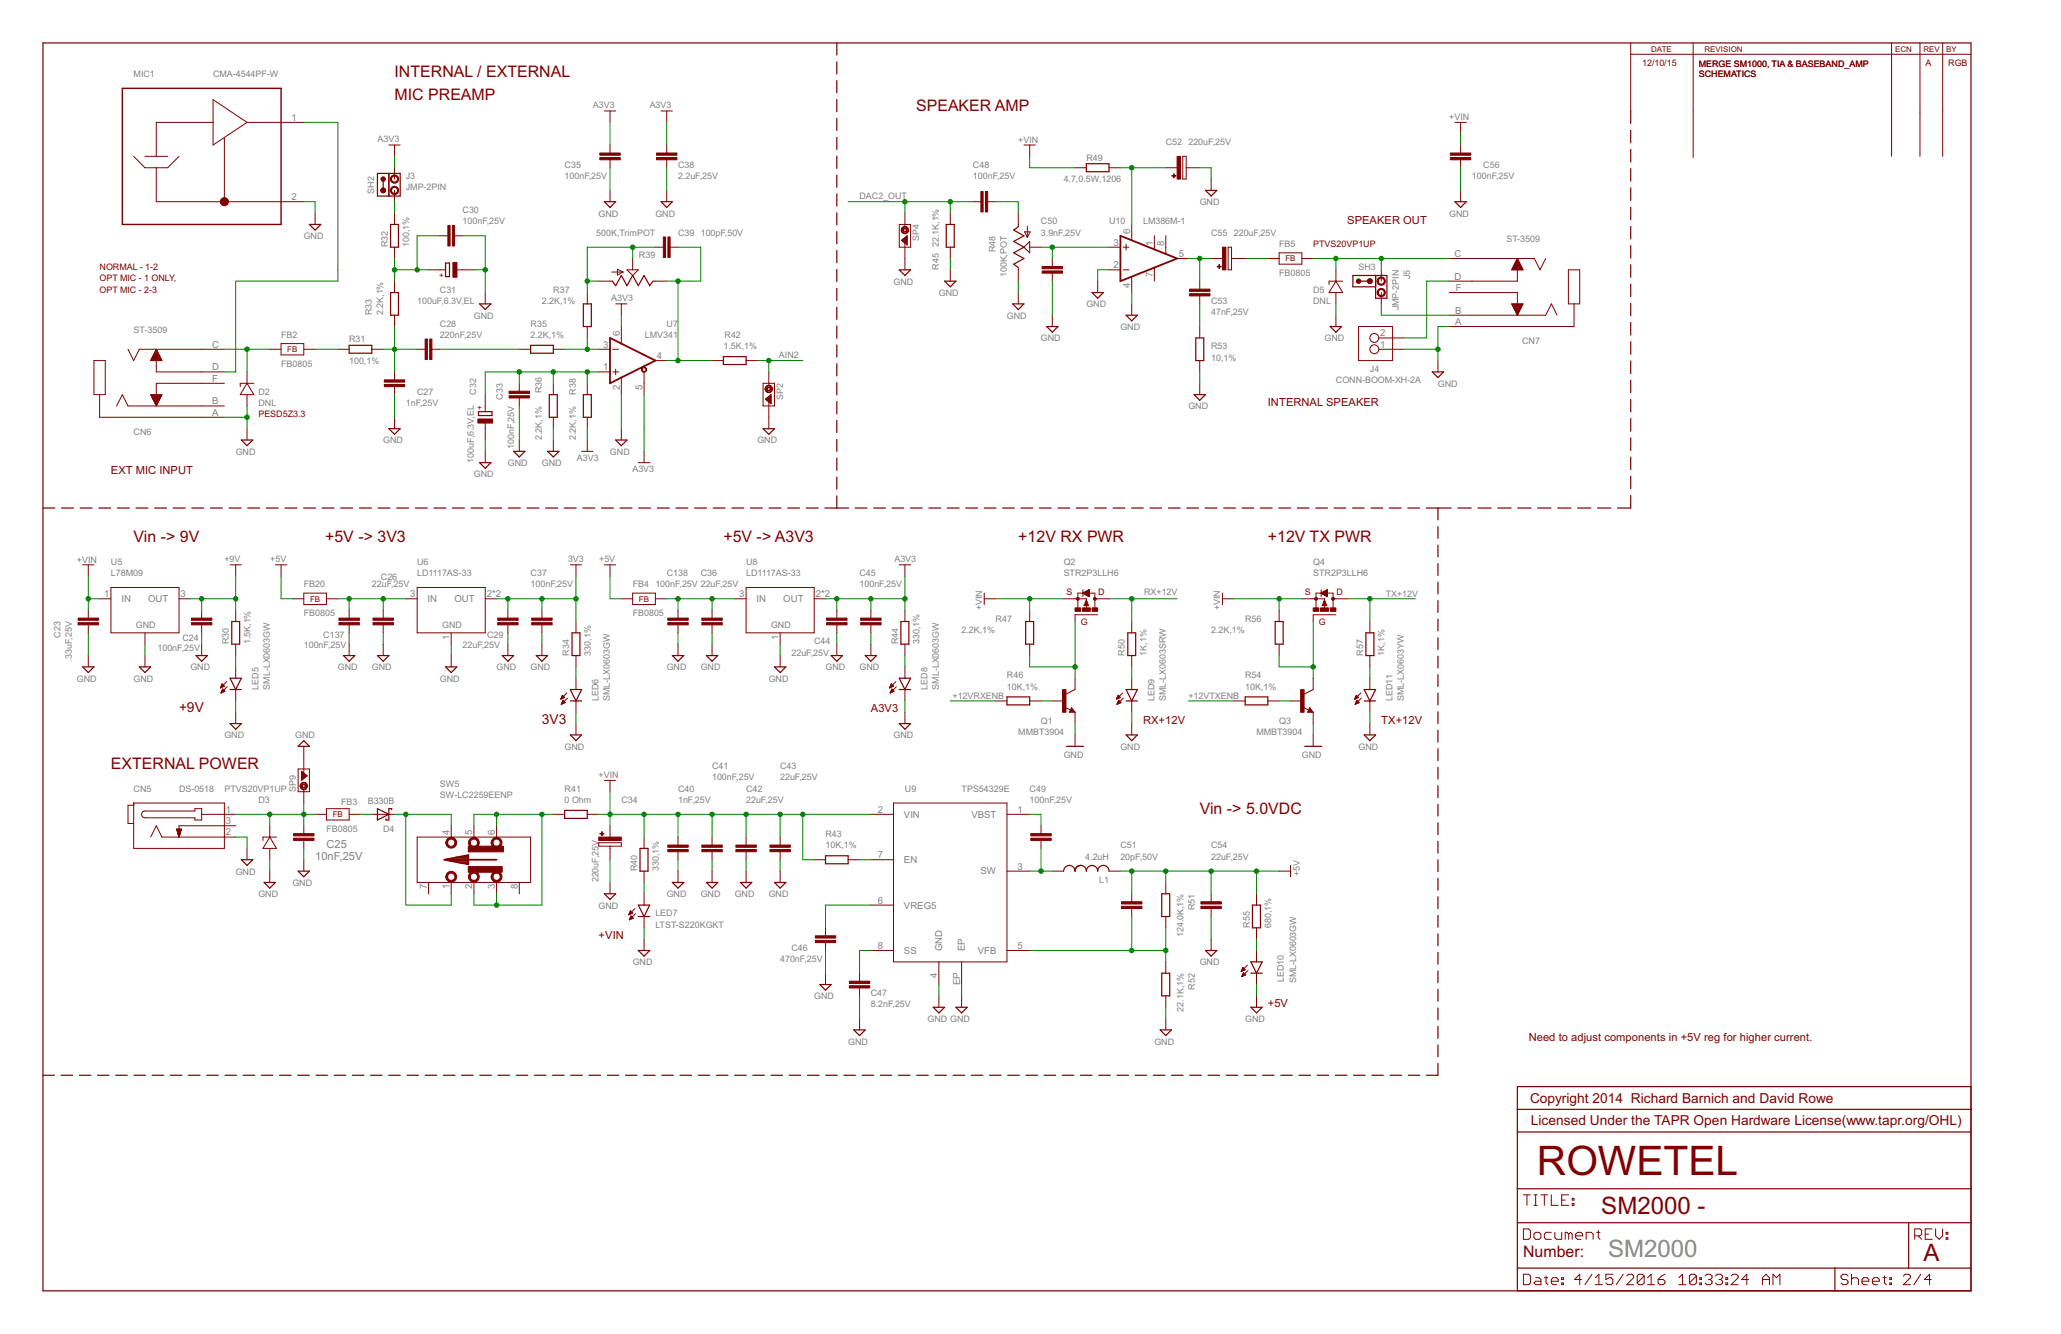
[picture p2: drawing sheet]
<svg xmlns="http://www.w3.org/2000/svg" width="432mm" height="279mm" viewBox="0 0 432 279" stroke-linecap="round" stroke-linejoin="round" font-family="sans-serif">
<defs><g id="words">
<text font-size="9.5" fill="#800000" x="322" y="246.1">ROWETEL</text>
<g font-size="5.6" fill="#800000">
<text x="335.5" y="254.2">SM2000 -</text>
<text x="403" y="264.2">A</text>
</g>
<text font-size="5.6" fill="#808080" x="336.9" y="263.2">SM2000</text>
<g font-size="3.7" fill="#800000">
<text x="82.7" y="16.1">INTERNAL / EXTERNAL</text>
<text x="82.7" y="20.9">MIC PREAMP</text>
<text x="192" y="23.3">SPEAKER AMP</text>
<text x="28" y="113.5">Vin -&gt; 9V</text>
<text x="68.1" y="113.5">+5V -&gt; 3V3</text>
<text x="151.6" y="113.5">+5V -&gt; A3V3</text>
<text x="213.3" y="113.5">+12V RX PWR</text>
<text x="265.6" y="113.5">+12V TX PWR</text>
<text x="23.2" y="161.1">EXTERNAL POWER</text>
<text x="251.4" y="170.6">Vin -&gt; 5.0VDC</text>
<text x="319.1" y="263.2">Number:</text>
</g>
<g font-size="3.2" fill="#800000">
<text x="37.5" y="149.2">+9V</text>
<text x="113.5" y="151.6">3V3</text>
<text x="320.6" y="231.1">Copyright 2014 Richard Barnich and David Rowe</text>
<text x="320.7" y="235.7">Licensed Under the TAPR Open Hardware License(www.tapr.org/OHL)</text>
</g>
<g font-size="2.6" fill="#800000">
<text x="282.3" y="47">SPEAKER OUT</text>
<text x="265.6" y="85">INTERNAL SPEAKER</text>
<text x="23.2" y="99.3">EXT MIC INPUT</text>
<text x="182.5" y="149.2">A3V3</text>
<text x="239.5" y="151.6">RX+12V</text>
<text x="289.4" y="151.6">TX+12V</text>
<text x="125.4" y="196.7">+VIN</text>
<text x="265.6" y="211">+5V</text>
<text x="320.3" y="218.1">Need to adjust components in +5V reg for higher current.</text>
</g>
<g font-size="2.6" fill="#808080">
<text x="68.4" y="177.7">C25</text>
<text x="66" y="180.1">10nF,25V</text>
</g>
<g font-size="2.2" fill="#808080">
<text x="61.1" y="25.3">1</text>
<text x="61.1" y="41.9">2</text>
<text x="233.3" y="51.4">3</text>
<text x="236.8" y="49.1" transform="rotate(-90 236.8 49.1)">6</text>
<text x="241.5" y="51.4" transform="rotate(-90 241.5 51.4)">1</text>
<text x="243.9" y="51.4" transform="rotate(-90 243.9 51.4)">8</text>
<text x="246.9" y="53.8">5</text>
<text x="304.7" y="53.8">C</text>
<text x="233.3" y="56.2">2</text>
<text x="241.5" y="58" transform="rotate(-90 241.5 58)">7</text>
<text x="304.7" y="58.6">D</text>
<text x="236.8" y="60.3" transform="rotate(-90 236.8 60.3)">4</text>
<text x="304.9" y="65.7">B</text>
<text x="305" y="60.9">F</text>
<text x="129.8" y="70.4" transform="rotate(-90 129.8 70.4)">6</text>
<text x="289.2" y="70.4">2</text>
<text x="304.9" y="68.1">A</text>
<text x="44.4" y="72.8">C</text>
<text x="44.4" y="77.6">D</text>
<text x="126.3" y="72.8">3</text>
<text x="126.3" y="77.6">1</text>
<text x="137.6" y="75.2">4</text>
<text x="289.2" y="72.8">1</text>
<text x="44.4" y="79.9">F</text>
<text x="129.8" y="81.7" transform="rotate(-90 129.8 81.7)">2</text>
<text x="134.6" y="81.7" transform="rotate(-90 134.6 81.7)">5</text>
<text x="44.4" y="84.7">B</text>
<text x="44.4" y="87.1">A</text>
<text x="21.8" y="125.1">1</text>
<text x="37.8" y="125.1">3</text>
<text x="86" y="125.1">3</text>
<text x="102" y="125.1">2*2</text>
<text x="154.9" y="125.1">3</text>
<text x="170.9" y="125.1">2*2</text>
<text x="25.4" y="126.1">IN</text>
<text x="31" y="126.1">OUT</text>
<text x="89.6" y="126.1">IN</text>
<text x="95.2" y="126.1">OUT</text>
<text x="158.5" y="126.1">IN</text>
<text x="164.1" y="126.1">OUT</text>
<text x="94.2" y="134" transform="rotate(-90 94.2 134)">1</text>
<text x="163.1" y="134" transform="rotate(-90 163.1 134)">1</text>
<text x="47.3" y="170.2">1</text>
<text x="47.3" y="172.6">3</text>
<text x="183.9" y="170.2">2</text>
<text x="189.4" y="171.3">VIN</text>
<text x="203.5" y="171.3">VBST</text>
<text x="213.2" y="170.2">1</text>
<text x="47.3" y="175">2</text>
<text x="94.2" y="175" transform="rotate(-90 94.2 175)">4</text>
<text x="99" y="175" transform="rotate(-90 99 175)">5</text>
<text x="103.7" y="175" transform="rotate(-90 103.7 175)">6</text>
<text x="183.9" y="179.7">7</text>
<text x="189.4" y="180.8">EN</text>
<text x="205.4" y="183.2">SW</text>
<text x="213.2" y="182.1">3</text>
<text x="89.4" y="186.3" transform="rotate(-90 89.4 186.3)">7</text>
<text x="94.2" y="186.3" transform="rotate(-90 94.2 186.3)">1</text>
<text x="99" y="186.3" transform="rotate(-90 99 186.3)">2</text>
<text x="103.7" y="186.3" transform="rotate(-90 103.7 186.3)">3</text>
<text x="108.5" y="186.3" transform="rotate(-90 108.5 186.3)">8</text>
<text x="183.9" y="189.2">6</text>
<text x="189.4" y="190.3">VREG5</text>
<text x="183.9" y="198.7">8</text>
<text x="189.4" y="199.8">SS</text>
<text x="197.4" y="199.3" transform="rotate(-90 197.4 199.3)">GND</text>
<text x="202.2" y="199.3" transform="rotate(-90 202.2 199.3)">EP</text>
<text x="204.9" y="199.8">VFB</text>
<text x="213.2" y="198.7">5</text>
<text x="196.4" y="204.8" transform="rotate(-90 196.4 204.8)">4</text>
<text x="201.1" y="206.3" transform="rotate(-90 201.1 206.3)">EP</text>
</g>
<g font-size="2.1" fill="#808080">
<text x="28" y="16.1">MIC1</text>
<text x="44.6" y="16.1">CMA-4544PF-W</text>
<text x="124.2" y="22.7">A3V3</text>
<text x="136.1" y="22.7">A3V3</text>
<text x="79.1" y="29.8">A3V3</text>
<text x="213.3" y="29.9">+VIN</text>
<text x="303.6" y="25.2">+VIN</text>
<text x="118.3" y="35.1">C35</text>
<text x="142.1" y="35.1">C38</text>
<text x="203.8" y="35.1">C48</text>
<text x="227.6" y="33.7">R49</text>
<text x="244.2" y="30.4">C52</text>
<text x="249" y="30.4">220uF,25V</text>
<text x="310.8" y="35.1">C56</text>
<text x="78.4" y="40.6" transform="rotate(-90 78.4 40.6)">SH2</text>
<text x="85" y="39.9">JMP-2PIN</text>
<text x="85" y="37.5">J3</text>
<text x="118.3" y="37.5">100nF,25V</text>
<text x="142.1" y="37.5">2.2uF,25V</text>
<text x="180.1" y="41.8">DAC2_OUT</text>
<text x="203.8" y="37.5">100nF,25V</text>
<text x="222.8" y="38.2">4.7,0.5W,1206</text>
<text x="308.4" y="37.5">100nF,25V</text>
<text x="96.9" y="47">100nF,25V</text>
<text x="96.9" y="44.6">C30</text>
<text x="125.4" y="45.3">GND</text>
<text x="137.3" y="45.3">GND</text>
<text x="218.1" y="47">C50</text>
<text x="232.4" y="47">U10</text>
<text x="239.5" y="47">LM386M-1</text>
<text x="251.4" y="43">GND</text>
<text x="303.6" y="45.3">GND</text>
<text x="63.6" y="50.1">GND</text>
<text x="81.2" y="51.8" transform="rotate(-90 81.2 51.8)">R32</text>
<text x="85.7" y="51.8" transform="rotate(-90 85.7 51.8)">100,1%</text>
<text x="124.9" y="49.4">500K,TrimPOT</text>
<text x="142.1" y="49.4">C39</text>
<text x="146.8" y="49.4">100pF,50V</text>
<text x="192.6" y="50.5" transform="rotate(-90 192.6 50.5)">SP4</text>
<text x="196.7" y="51.8" transform="rotate(-90 196.7 51.8)">22.1K,1%</text>
<text x="208.6" y="52.8" transform="rotate(-90 208.6 52.8)">R48</text>
<text x="218.1" y="49.4">3.9nF,25V</text>
<text x="253.7" y="49.4">C55</text>
<text x="258.5" y="49.4">220uF,25V</text>
<text x="268" y="51.8">FB5</text>
<text x="315.6" y="50.7">ST-3509</text>
<text x="133.9" y="54.1">R39</text>
<text x="187.2" y="59.6">GND</text>
<text x="196.7" y="56.5" transform="rotate(-90 196.7 56.5)">R45</text>
<text x="211" y="58.1" transform="rotate(-90 211 58.1)">100K,POT</text>
<text x="268" y="57.8">FB0805</text>
<text x="284.6" y="56.5">SH3</text>
<text x="295.5" y="58.5" transform="rotate(-90 295.5 58.5)">J5</text>
<text x="87.4" y="63.6">100uF,6.3V,EL</text>
<text x="92.2" y="61.3">C31</text>
<text x="113.5" y="63.6">2.2K,1%</text>
<text x="115.9" y="61.3">R37</text>
<text x="128" y="63">A3V3</text>
<text x="196.7" y="62">GND</text>
<text x="227.6" y="64.4">GND</text>
<text x="253.7" y="63.6">C53</text>
<text x="275.1" y="63.6">DNL</text>
<text x="275.1" y="61.3">D5</text>
<text x="293.1" y="65" transform="rotate(-90 293.1 65)">JMP-2PIN</text>
<text x="28" y="69.7">ST-3509</text>
<text x="58.9" y="70.8">FB2</text>
<text x="73.1" y="71.7">R31</text>
<text x="77.9" y="66" transform="rotate(-90 77.9 66)">R33</text>
<text x="80.3" y="66" transform="rotate(-90 80.3 66)">2.2K,1%</text>
<text x="92.2" y="70.8">220nF,25V</text>
<text x="92.2" y="68.4">C28</text>
<text x="99.3" y="66.7">GND</text>
<text x="111.2" y="70.8">2.2K,1%</text>
<text x="111.2" y="68.4">R35</text>
<text x="135.1" y="70.8">LMV341</text>
<text x="139.7" y="68.4">U7</text>
<text x="151.8" y="70.8">R42</text>
<text x="211" y="66.7">GND</text>
<text x="218.1" y="71.5">GND</text>
<text x="234.7" y="69.1">GND</text>
<text x="253.7" y="66">47nF,25V</text>
<text x="277.5" y="71.5">GND</text>
<text x="58.9" y="76.8">FB0805</text>
<text x="73.1" y="76.2">100,1%</text>
<text x="151.6" y="73.1">1.5K,1%</text>
<text x="163.2" y="75">AIN2</text>
<text x="253.7" y="75.5">10,1%</text>
<text x="253.7" y="73.1">R53</text>
<text x="287" y="77.9">J4</text>
<text x="318.9" y="72.1">CN7</text>
<text x="54.1" y="82.7">D2</text>
<text x="87.4" y="82.7">C27</text>
<text x="99.8" y="82.7" transform="rotate(-90 99.8 82.7)">C32</text>
<text x="105.4" y="83.7" transform="rotate(-90 105.4 83.7)">C33</text>
<text x="113.5" y="82.4" transform="rotate(-90 113.5 82.4)">R36</text>
<text x="120.7" y="82.7" transform="rotate(-90 120.7 82.7)">R38</text>
<text x="164.1" y="83.8" transform="rotate(-90 164.1 83.8)">SP2</text>
<text x="279.9" y="80.3">CONN-BOOM-XH-2A</text>
<text x="301.3" y="81">GND</text>
<text x="54.1" y="85">DNL</text>
<text x="85" y="85">1nF,25V</text>
<text x="249" y="85.7">GND</text>
<text x="28" y="91.1">CN6</text>
<text x="49.4" y="95.2">GND</text>
<text x="80.3" y="92.9">GND</text>
<text x="107.7" y="93.9" transform="rotate(-90 107.7 93.9)">100nF,25V</text>
<text x="113.5" y="92.2" transform="rotate(-90 113.5 92.2)">2.2K,1%</text>
<text x="120.7" y="92.2" transform="rotate(-90 120.7 92.2)">2.2K,1%</text>
<text x="127.8" y="95.2">GND</text>
<text x="158.7" y="92.9">GND</text>
<text x="99.3" y="96.9" transform="rotate(-90 99.3 96.9)">100uF,6.3V,EL</text>
<text x="99.3" y="100">GND</text>
<text x="106.4" y="97.6">GND</text>
<text x="113.5" y="97.6">GND</text>
<text x="120.9" y="96.5">A3V3</text>
<text x="132.5" y="98.8">A3V3</text>
<text x="16.1" y="117.8">+VIN</text>
<text x="23.2" y="118.3">U5</text>
<text x="47" y="117.7">+9V</text>
<text x="56.6" y="117.7">+5V</text>
<text x="87.4" y="118.3">U6</text>
<text x="119" y="117.7">3V3</text>
<text x="125.5" y="117.7">+5V</text>
<text x="156.3" y="118.3">U8</text>
<text x="187.4" y="117.6">A3V3</text>
<text x="222.8" y="118.3">Q2</text>
<text x="275.1" y="118.3">Q4</text>
<text x="23.2" y="120.7">L78M09</text>
<text x="63.6" y="123">FB20</text>
<text x="77.9" y="123">22uF,25V</text>
<text x="79.8" y="121.4">C26</text>
<text x="87.4" y="120.7">LD1117AS-33</text>
<text x="111.2" y="123">100nF,25V</text>
<text x="111.2" y="120.7">C37</text>
<text x="132.6" y="123">FB4</text>
<text x="137.3" y="123">100nF,25V 22uF,25V</text>
<text x="139.7" y="120.7">C138</text>
<text x="146.8" y="120.7">C36</text>
<text x="156.3" y="120.7">LD1117AS-33</text>
<text x="180.1" y="123">100nF,25V</text>
<text x="180.1" y="120.7">C45</text>
<text x="222.8" y="120.7">STR2P3LLH6</text>
<text x="239.7" y="124.7">RX+12V</text>
<text x="275.1" y="120.7">STR2P3LLH6</text>
<text x="290.3" y="124.9">TX+12V</text>
<text x="28.5" y="131.6">GND</text>
<text x="63.6" y="129.1">FB0805</text>
<text x="92.6" y="131.6">GND</text>
<text x="132.6" y="129.1">FB0805</text>
<text x="161.5" y="131.6">GND</text>
<text x="205.7" y="127.8" transform="rotate(-90 205.7 127.8)">+VIN</text>
<text x="208.6" y="130.2">R47</text>
<text x="255.6" y="127.8" transform="rotate(-90 255.6 127.8)">+VIN</text>
<text x="260.9" y="130.2">R56</text>
<text x="12.7" y="133.6" transform="rotate(-90 12.7 133.6)">C23</text>
<text x="33" y="136.4">100nF,25V</text>
<text x="38.2" y="134.2">C24</text>
<text x="48" y="134.9" transform="rotate(-90 48 134.9)">R30</text>
<text x="52.5" y="134.9" transform="rotate(-90 52.5 134.9)">1.5K,1%</text>
<text x="63.6" y="135.6">100nF,25V</text>
<text x="67.7" y="133.6">C137</text>
<text x="96.9" y="135.6">22uF,25V</text>
<text x="102" y="133.6">C29</text>
<text x="119.2" y="137.3" transform="rotate(-90 119.2 137.3)">R34</text>
<text x="123.8" y="137.3" transform="rotate(-90 123.8 137.3)">330,1%</text>
<text x="165.8" y="137.3">22uF,25V</text>
<text x="170.6" y="134.9">C44</text>
<text x="188.2" y="134.9" transform="rotate(-90 188.2 134.9)">R44</text>
<text x="192.7" y="134.9" transform="rotate(-90 192.7 134.9)">330,1%</text>
<text x="201.5" y="132.5">2.2K,1%</text>
<text x="235.7" y="137.3" transform="rotate(-90 235.7 137.3)">R50</text>
<text x="240.2" y="137.3" transform="rotate(-90 240.2 137.3)">1K,1%</text>
<text x="253.7" y="132.5">2.2K,1%</text>
<text x="285.6" y="137.3" transform="rotate(-90 285.6 137.3)">R57</text>
<text x="290.1" y="137.3" transform="rotate(-90 290.1 137.3)">1K,1%</text>
<text x="15.1" y="138.6" transform="rotate(-90 15.1 138.6)">.33uF,25V</text>
<text x="16.1" y="142.8">GND</text>
<text x="28" y="142.8">GND</text>
<text x="39.9" y="140.4">GND</text>
<text x="70.8" y="140.4">GND</text>
<text x="77.9" y="140.4">GND</text>
<text x="92.2" y="142.8">GND</text>
<text x="104" y="140.4">GND</text>
<text x="111.2" y="140.4">GND</text>
<text x="139.7" y="140.4">GND</text>
<text x="146.8" y="140.4">GND</text>
<text x="161.1" y="142.8">GND</text>
<text x="172.9" y="140.4">GND</text>
<text x="180.1" y="140.4">GND</text>
<text x="211" y="142.1">R46</text>
<text x="260.9" y="142.1">R54</text>
<text x="54.1" y="144.4" transform="rotate(-90 54.1 144.4)">LED5</text>
<text x="56.5" y="144.4" transform="rotate(-90 56.5 144.4)">SML-LX0603GW</text>
<text x="125.4" y="146.8" transform="rotate(-90 125.4 146.8)">LED6</text>
<text x="127.8" y="146.8" transform="rotate(-90 127.8 146.8)">SML-LX0603GW</text>
<text x="194.3" y="144.4" transform="rotate(-90 194.3 144.4)">LED8</text>
<text x="196.7" y="144.4" transform="rotate(-90 196.7 144.4)">SML-LX0603GW</text>
<text x="199.6" y="146.3">+12VRXENB</text>
<text x="211" y="144.4">10K,1%</text>
<text x="241.9" y="146.8" transform="rotate(-90 241.9 146.8)">LED9</text>
<text x="244.2" y="146.8" transform="rotate(-90 244.2 146.8)">SML-LX0603SRW</text>
<text x="249" y="146.3">+12VTXENB</text>
<text x="260.9" y="144.4">10K,1%</text>
<text x="291.8" y="146.8" transform="rotate(-90 291.8 146.8)">LED11</text>
<text x="294.1" y="146.8" transform="rotate(-90 294.1 146.8)">SML-LX0603YW</text>
<text x="47" y="154.6">GND</text>
<text x="61.9" y="154.6">GND</text>
<text x="187.2" y="154.6">GND</text>
<text x="213.3" y="153.9">MMBT3904</text>
<text x="218.1" y="151.6">Q1</text>
<text x="263.2" y="153.9">MMBT3904</text>
<text x="268" y="151.6">Q3</text>
<text x="118.3" y="157">GND</text>
<text x="149.2" y="161.1">C41</text>
<text x="163.4" y="161.1">C43</text>
<text x="222.8" y="158.7">GND</text>
<text x="234.7" y="157">GND</text>
<text x="272.7" y="158.7">GND</text>
<text x="284.6" y="157">GND</text>
<text x="28" y="165.8">CN5</text>
<text x="37.5" y="165.8">DS-0518</text>
<text x="47" y="165.8">PTVS20VP1UP</text>
<text x="62" y="165.8" transform="rotate(-90 62 165.8)">SP9</text>
<text x="92.2" y="164.8">SW5</text>
<text x="92.2" y="167.1">SW-LC2259EENP</text>
<text x="118.3" y="165.8">R41</text>
<text x="125.4" y="163">+VIN</text>
<text x="142.1" y="165.8">C40</text>
<text x="149.2" y="163.4">100nF,25V</text>
<text x="156.3" y="165.8">C42</text>
<text x="163.4" y="163.4">22uF,25V</text>
<text x="189.6" y="165.8">U9</text>
<text x="201.5" y="165.8">TPS54329E</text>
<text x="215.7" y="165.8">C49</text>
<text x="54.1" y="168.2">D3</text>
<text x="71.5" y="168.7">FB3</text>
<text x="77" y="168.3">B330B</text>
<text x="118.3" y="168.2">0 Ohm</text>
<text x="130.2" y="168.2">C34</text>
<text x="142.1" y="168.2">1nF,25V</text>
<text x="156.3" y="168.2">22uF,25V</text>
<text x="215.7" y="168.2">100nF,25V</text>
<text x="68.4" y="174.2">FB0805</text>
<text x="80.3" y="174.3">D4</text>
<text x="172.9" y="177.7">10K,1%</text>
<text x="172.9" y="175.3">R43</text>
<text x="234.7" y="177.7">C51</text>
<text x="253.7" y="177.7">C54</text>
<text x="49.4" y="183.2">GND</text>
<text x="61.3" y="185.5">GND</text>
<text x="125.4" y="184.8" transform="rotate(-90 125.4 184.8)">220uF,25V</text>
<text x="133.5" y="182.4" transform="rotate(-90 133.5 182.4)">R40</text>
<text x="138" y="182.4" transform="rotate(-90 138 182.4)">330,1%</text>
<text x="227.4" y="180.2">4.2uH</text>
<text x="230.3" y="185">L1</text>
<text x="234.7" y="180.1">20pF,50V</text>
<text x="253.7" y="180.1">22uF,25V</text>
<text x="272.3" y="183.6" transform="rotate(-90 272.3 183.6)">+5V</text>
<text x="54.1" y="187.9">GND</text>
<text x="125.4" y="190.3">GND</text>
<text x="137.3" y="192">LED7</text>
<text x="139.7" y="187.9">GND</text>
<text x="146.8" y="187.9">GND</text>
<text x="153.9" y="187.9">GND</text>
<text x="161.1" y="187.9">GND</text>
<text x="250.3" y="190.6" transform="rotate(-90 250.3 190.6)">R51</text>
<text x="137.3" y="194.3">LTST-S220KGKT</text>
<text x="247.9" y="196.3" transform="rotate(-90 247.9 196.3)">124.0K,1%</text>
<text x="261.8" y="194.3" transform="rotate(-90 261.8 194.3)">R55</text>
<text x="266.3" y="194.3" transform="rotate(-90 266.3 194.3)">680,1%</text>
<text x="132.6" y="202.2">GND</text>
<text x="163.4" y="201.5">470nF,25V</text>
<text x="165.8" y="199.1">C46</text>
<text x="251.4" y="202.2">GND</text>
<text x="170.6" y="209.3">GND</text>
<text x="182.5" y="208.6">C47</text>
<text x="250.3" y="207.3" transform="rotate(-90 250.3 207.3)">R52</text>
<text x="268.9" y="205.7" transform="rotate(-90 268.9 205.7)">LED10</text>
<text x="271.6" y="206" transform="rotate(-90 271.6 206)">SML-LX0603GW</text>
<text x="182.5" y="211">8.2nF,25V</text>
<text x="194.3" y="214">GND GND</text>
<text x="247.9" y="211.9" transform="rotate(-90 247.9 211.9)">22.1K,1%</text>
<text x="260.9" y="214">GND</text>
<text x="177.7" y="218.8">GND</text>
<text x="241.9" y="218.8">GND</text>
</g>
<g font-size="2.1" fill="#800000">
<text x="344" y="13.7">12/10/15</text>
<text x="355.9" y="14.1">MERGE SM1000, TIA &amp; BASEBAND_AMP</text>
<text x="355.9" y="16.1">SCHEMATICS</text>
<text x="403.4" y="13.7">A</text>
<text x="408.2" y="13.7">RGB</text>
<text x="275.1" y="51.8">PTVS20VP1UP</text>
<text x="20.9" y="56.5">NORMAL - 1-2</text>
<text x="20.9" y="58.9">OPT MIC - 1 ONLY,</text>
<text x="20.9" y="61.3">OPT MIC - 2-3</text>
<text x="54.1" y="87.4">PESD5Z3.3</text>
<text x="223.4" y="124.6">S</text>
<text x="230.1" y="124.6">D</text>
<text x="273.3" y="124.6">S</text>
<text x="280" y="124.6">D</text>
<text x="226.4" y="131">G</text>
<text x="276.3" y="131">G</text>
</g>
<g font-size="1.9" fill="#800000">
<text x="345.9" y="10.9">DATE</text>
<text x="357.1" y="10.9">REVISION</text>
<text x="397" y="10.9">ECN</text>
<text x="403" y="10.9">REV</text>
<text x="407.7" y="10.9">BY</text>
<text x="92" y="58.2">+</text>
<text x="269.3" y="54.7">FB</text>
<text x="60.2" y="73.7">FB</text>
<text x="101.1" y="85.8" transform="rotate(-90 101.1 85.8)">+</text>
<text x="65" y="126">FB</text>
<text x="133.9" y="126">FB</text>
<text x="69.7" y="171.2">FB</text>
</g>
</g></defs>
<g fill="none" stroke="#800000" stroke-width=".21">
<path d="M341.7 9v14.2M341.7 11.4h71.2M354.7 9v24M396.3 9v23.7M402.3 9v23.7M407 9v23.7M28 32.7l2.4 2.4h4.7l2.4-2.4M30.4 32.7h4.7M32.7 35.1v7.1h30.9M44.6 25.6h-11.9v7.1M44.6 20.9l7.2 4.7-7.2 4.8zM47 29v13.2"/>
<path d="M51.8 25.6h11.8M81.5 30.4h2.3M82.7 30.4v2.3M82.7 35.1v2.4M82.7 39.9v2.3M126.6 23.2h2.4M127.8 23.2v2.4M127.8 30.4v1.9M127.8 33.2v1.9M127.8 39.9v2.3M138.5 23.2h2.4M139.7 23.2v2.4"/>
<path d="M139.7 30.4v1.9M139.7 33.2v1.9M139.7 39.9v2.3M214.5 30.4h2.4M215.7 30.4v2.3M225.2 35.1h2.4M232.3 35.1h2.4M244.2 35.1h2.4M247.8 32.7h.7v4.8h-.7zM248.5 35.1h2.9M253.7 37.5v2.4M304.8 25.6h2.4"/>
<path d="M306 25.6v2.4M306 30.4v1.9M306 33.2v1.9M306 39.9v2.3M66 44.6v2.4M82.7 44.6v2.4M82.7 51.8v2.3M82.7 58.9v2.4M89.8 56.5h3.5M92.2 49.4h1.9M95 49.4h1.9M95.7 56.5h3.6"/>
<path d="M125.4 58.9h2.9M128.2 57h2.3M129.3 56.4l1.2 .6-1.2 .6zM131.4 56.5h2.3l-1.2 1.2zM132.5 54.1v2.4M136.8 58.9h2.9M137.3 51.8h1.9M140.2 51.8h1.8M188.4 47h2.4v4.8h-2.4zM188.9 50.4h1.2M188.9 50.3h1.2M189.1 50.5h1"/>
<path d="M189.1 50.2h1M189.2 50.6h.9M189.2 50.1h.9M189.4 50.7h.7M189.4 50h.7M189.5 50.8h.6M189.5 49.8h.6M189.6 44.6v2.9M189.6 50.8v5.7M189.6 50.9h.5M189.6 49.7h.5M189.8 51.1h.3"/>
<path d="M189.8 49.6h.3M189.9 51.2h.2M189.9 49.5h.2M190 51.3h.1M190.1 49.4h.1M190.1 49.4v1.9M190.1 49.4l-1.2 .9 1.2 1M199.1 44.6v2.4M199.1 51.8v2.3M199.1 56.5v2.4M203.8 42.2h1.9M206.7 42.2h1.9"/>
<path d="M213.3 44.6v2.9M213.3 56v2.9M214.7 48.6h1.1l-.6 1.1zM215.2 47.4v2.3M215.7 51.8h2.4M215.7 50.6v2.4l-1.2-1.2zM220.5 54.1v1.9M220.5 57v1.9M230 58.9v2.4M232.3 51.8h2.4M232.3 56.5h2.4M235.3 51.8h1.2"/>
<path d="M235.3 56.5h1.2M235.9 51.2v1.2M237.1 47v3.3M237.1 58v3.3M241.9 49.4v2.8M241.9 56v2.9M244.2 49.4v3.8M246.6 54.1h2.4M251.4 58.9v1.9M253.7 54.1h2.4M257.3 51.8h.7v4.7h-.7zM258 54.1h2.9"/>
<path d="M265.6 54.1h2.4M268 53h4.8v2.3h-4.8zM272.8 54.1h2.3M279.9 58.9l1.4 2.4h-2.9zM279.9 56.5v2.4M281.3 58.9h-2.9v.7M289.4 56.5v2.4M303.6 54.1h17.9l1.1 2.4 1.2-2.4M316.8 56.4h2.2M316.8 56.3h2.2M316.9 56.2h2M316.9 56h2"/>
<path d="M317 55.9h1.8M317.1 55.8h1.6M317.1 55.7h1.6M317.2 55.6h1.4M317.2 55.5h1.4M317.3 55.4h1.2M317.3 55.3h1.2M317.4 55.2h1M317.4 55.1h.9M317.5 54.9h.8M317.6 54.8h.6M317.6 54.7h.6"/>
<path d="M317.7 54.6h.4M317.7 54.5h.4M317.8 54.4h.2M317.8 54.3h.2M317.9 54.1l1.2 2.4h-2.4zM317.9 56.5v2.4h-14.3M328.6 56.5h2.4v7.1h-2.4zM19.7 75.5h2.4v7.2h-2.4zM26.8 73.2l1.2 2.3 1.2-2.3h17.8M31.6 75.4h2.3M31.7 75.3h2.1M31.7 75.2h2.1"/>
<path d="M31.8 75.1h1.9M31.8 75h1.9M31.9 74.9h1.7M31.9 74.8h1.7M32 74.7h1.5M32 74.5h1.4M32.1 74.4h1.3M32.2 74.3h1.1M32.2 74.2h1.1M32.3 74.1h.9M32.3 74h.9M32.4 73.9h.7"/>
<path d="M32.4 73.8h.7M32.5 73.7h.5M32.6 73.6h.4M32.6 73.4h.3M32.7 73.3h.2M32.7 73.2h.1M32.7 75.5v2.4h14.3M32.7 73.2l1.2 2.3h-2.3zM51.8 77.9v2.4M56.5 73.2h2.4M58.9 72h4.7v2.3h-4.7zM63.6 73.2h2.4"/>
<path d="M70.8 73.2h2.4M77.9 73.2h2.4M82.7 66v2.4M82.7 77.9v1.9M87.4 73.2h1.9M90.3 73.2h1.9M101.7 61.3v2.3M108.8 73.2h2.4M115.9 73.2h2.4M123 61.3v2.3M123 68.4v2.4M125.4 73.2h2.4"/>
<path d="M125.4 77.9h2.4M128.4 73.2h1.2M128.4 77.9h1.2M129 77.3v1.2M129 63.6h2.4M130.2 63.6v2.4M130.2 68.4v3.6M130.2 79.1v3.6M134.9 77.9v4.8M137.3 75.5h2.4M149.2 75.5h2.4M156.3 75.5h2.4"/>
<path d="M161.1 77.9v2.9M213.3 61.3v2.3M220.5 66v2.4M237.1 63.6v2.4M251.4 61.7v1.9M251.4 68.4v2.4M251.4 75.5v2.4M279.9 61.3v2.3M279.9 66v2.4M284.6 68.4h7.2v7.1h-7.2zM288.9 73.2h5.2M288.9 70.8h5.2"/>
<path d="M289.4 61.3v2.3M301.3 75.5v2.4M303.6 66h20.2l1.2-2.4 1.2 2.4M303.6 61.3h14.3v2.3M316.7 63.6h2.4l-1.2 2.4zM316.7 63.7h2.4M316.8 63.8h2.2M316.8 63.9h2.2M316.9 64h2M316.9 64.1h1.9M317 64.2h1.8M317.1 64.3h1.6"/>
<path d="M317.1 64.5h1.6M317.2 64.6h1.4M317.2 64.7h1.4M317.3 64.8h1.2M317.4 64.9h1.1M317.4 65h1M317.5 65.1h.8M317.5 65.2h.8M317.6 65.3h.6M317.6 65.5h.6M317.7 65.6h.4M317.7 65.7h.4"/>
<path d="M317.8 65.8h.2M317.8 65.9h.2M329.8 63.6v4.8h-26.2M20.9 82.7v4.7h26.1M24.4 85l1.2-2.3 1.2 2.3h20.2M31.6 82.7h2.3l-1.2 2.3zM31.6 82.7h2.3M31.7 82.9h2.1M31.7 83h2.1M31.8 83.1h1.9M31.8 83.2h1.9M31.9 83.3h1.7"/>
<path d="M31.9 83.4h1.7M32 83.5h1.5M32 83.6h1.4M32.1 83.7h1.3M32.2 83.9h1.1M32.2 84h1.1M32.3 84.1h.9M32.3 84.2h.9M32.4 84.3h.7M32.4 84.4h.7M32.5 84.5h.5M32.6 84.6h.4"/>
<path d="M32.6 84.8h.3M32.7 84.9h.1M32.7 85h.1M47 80.3h-14.3v2.4M51.8 82.7v2.3M51.8 89.8v2.4M51.8 80.3l1.4 2.4h-2.9zM53.2 80.3h-2.9v.7M82.7 80.8v1.9M82.7 87.4v2.4M101.7 82.7v3.5M101.7 88.6v3.6"/>
<path d="M101.7 94.5v2.4M108.8 80.3v1.9M108.8 83.1v1.9M108.8 92.2v2.3M115.9 80.3v2.4M115.9 87.4v2.4M115.9 92.2v2.3M121.9 94.5h2.3M123 80.3v2.4M123 87.4v2.4M123 92.2v2.3M130.2 89.8v2.4"/>
<path d="M133.7 96.9h2.4M134.9 94.5v2.4M159.9 80.3h2.4v4.7h-2.4zM160.4 83.6l1.1-.9v1.9zM160.4 83.6h1.1M160.4 83.5h1.1M160.5 83.7h1M160.6 83.4h.9M160.7 83.9h.8M160.7 83.3h.8M160.8 84h.7M160.9 83.2h.6"/>
<path d="M161 84.1h.5M161 83.1h.5M161.1 84.2h.4M161.1 84.1v5.7M161.1 83h.4M161.2 84.3h.3M161.3 82.9h.2M161.4 84.4h.1M161.4 82.7h.1M161.5 84.5h.1M251.4 80.3v2.4M17.3 118.3h2.4"/>
<path d="M18.5 118.3v2.4M48.2 118.3h2.4M49.4 118.3v2.4M57.7 118.3h2.4M58.9 118.3v2.4M119.5 118.3h2.4M120.7 118.3v2.4M126.6 118.3h2.4M127.8 118.3v2.4M188.4 118.3h2.4M189.6 118.3v2.4M18.5 127.8v1.9"/>
<path d="M18.5 130.6v1.9M18.5 137.3v2.4M20.9 125.4h2.3M23.2 123h14.3v9.5h-14.3zM30.4 132.5v2.4M30.4 137.3v2.4M37.5 125.4h2.4M42.2 127.8v1.9M42.2 130.6v1.9M42.2 134.9v2.4M49.4 127.8v2.4M49.4 134.9v2.4"/>
<path d="M49.4 139.7v2.3M61.3 125.4h2.3M63.6 124.2h4.8v2.4h-4.8zM68.4 125.4h2.4M73.2 127.8v1.9M73.2 130.6v1.9M73.2 134.9v2.4M80.3 127.8v1.9M80.3 130.6v1.9M80.3 134.9v2.4M85 125.4h2.4M87.4 123h14.3v9.5h-14.3z"/>
<path d="M94.5 132.5v2.4M94.5 137.3v2.4M101.7 125.4h2.3M106.4 127.8v1.9M106.4 130.6v1.9M106.4 134.9v2.4M113.5 127.8v1.9M113.5 130.6v1.9M113.5 134.9v2.4M120.7 130.2v2.3M120.7 137.3v2.4M130.2 125.4h2.3"/>
<path d="M132.5 124.2h4.8v2.4h-4.8zM137.3 125.4h2.4M142 127.8v1.9M142 130.6v1.9M142 134.9v2.4M149.2 127.8v1.9M149.2 130.6v1.9M149.2 134.9v2.4M153.9 125.4h2.4M156.3 123h14.3v9.5h-14.3zM163.4 132.5v2.4M163.4 137.3v2.4"/>
<path d="M170.6 125.4h2.4M175.3 127.8v1.9M175.3 130.6v1.9M175.3 134.9v2.4M182.5 127.8v1.9M182.5 130.6v1.9M182.5 134.9v2.4M189.6 127.8v2.4M189.6 134.9v2.4M189.6 139.7v2.3M206.2 125.4h2.4M206.2 124.2v2.4"/>
<path d="M215.7 127.8v2.4M215.7 134.9v2.4M222.8 125.4h2.9M225.8 125.4h1.8v.3M226.9 123.5v1.4M226.9 124.2l1.3-.7v1.4zM226.9 124.3h1.3M226.9 124.2h1.3M227.1 124.3h1.1M227.1 124.1h1.1M227.1 124.4h1.1M227.2 124.1h1"/>
<path d="M227.2 124.4h1M227.3 124h.9M227.3 124.5h.9M227.4 124h.8M227.4 124.5h.8M227.5 123.9h.7M227.5 124.6h.7M227.6 126.7v.9M227.6 125.7l.5 1.2h-1zM227.6 124.7h.6M227.6 123.8h.6M227.7 124.7h.5"/>
<path d="M227.7 123.8h.5M227.8 123.7h.4M227.8 124.8h.4M227.9 124.8h.3M227.9 123.7h.3M228 123.6h.2M228 124.9h.2M228.1 124.9h.1M228.1 123.6h.1M228.2 124.9h.1M229.4 125.4h2.9M229.4 127.3v-3.1h-3.6v3.1"/>
<path d="M230 128.8h-4.8v1.4M237.1 130.2v2.3M237.1 137.3v2.4M256.1 125.4h2.4M256.1 124.2v2.4M268 127.8v2.4M268 134.9v2.4M272.8 125.4h2.8M275.7 125.4h1.8v.3M276.8 123.5v1.4M276.8 124.2l1.3-.7v1.4zM276.8 124.3h1.3"/>
<path d="M276.9 124.2h1.2M276.9 124.3h1.2M277 124.1h1.1M277 124.4h1.1M277.1 124.1h1M277.2 124.4h.9M277.2 124h.9M277.2 124.5h.9M277.3 124.5h.8M277.4 123.9h.7M277.4 124.6h.7M277.5 125.7l.5 1.2h-1z"/>
<path d="M277.5 126.7v.9M277.5 123.8h.6M277.5 124.7h.6M277.6 124.7h.5M277.6 123.8h.5M277.7 123.7h.4M277.7 124.8h.4M277.8 124.8h.3M277.8 123.7h.3M277.9 123.6h.2M277.9 124.9h.2M278 124.9h.1"/>
<path d="M278 123.6h.1M278.1 124.9h.1M279.3 125.4h3M279.3 127.3v-3.1h-3.6v3.1M279.9 128.8h-4.8v1.4M287 130.2v2.3M287 137.3v2.4M46.2 144h.1M46.2 143.9h.3M46.3 143.8h.5M46.3 145.1h.1M46.3 143.7h.7"/>
<path d="M46.4 145h.2M46.4 143.6h.5M46.4 144.9h.4M46.4 143.5h.4M46.4 144.8h.7M46.5 143.4h.2M46.5 144.7h.5M46.5 143.2l-.3 .9M46.5 143.2l.5 .5-.8 .4M46.5 143.3h.1M46.5 144.6h.4M46.6 144.5h.2"/>
<path d="M46.6 144.4h.1M46.7 144.3l.4 .5-.8 .3zM47.5 142.8l-1.3 1.3M47.6 143.8l-1.3 1.3M49.4 144.4v2.4M49.4 149.2v2.4M63.6 156.3v5.7M117.5 146.4h.2M117.6 146.2h.3M117.6 146.1h.6M117.6 147.5h.1M117.6 146h.6"/>
<path d="M117.6 147.4h.4M117.7 145.9h.4M117.7 147.2h.5M117.8 145.8h.2M117.8 147.1h.6M117.8 145.7h.1M117.8 147h.5M117.8 145.6l.5 .5-.8 .4zM117.8 146.9h.4M117.9 146.8h.1M117.9 146.7l-.3 .8M117.9 146.7l.5 .5-.8 .3"/>
<path d="M117.9 146.7h.1M118.8 145.1l-1.3 1.4M118.9 146.2l-1.3 1.3M120.7 142v2.4M120.7 146.8v2.4M120.7 151.6v2.3M186.4 144h.1M186.4 143.9h.3M186.5 143.8h.5M186.5 145.1h.1M186.5 143.7h.7M186.5 145h.3"/>
<path d="M186.6 143.6h.5M186.6 144.9h.4M186.6 143.5h.4M186.6 144.8h.7M186.7 143.4h.2M186.7 144.7h.5M186.7 143.3h.1M186.7 144.6h.4M186.7 143.2l-.3 .9M186.7 143.2l.5 .5M186.8 144.5h.2M186.8 144.4h.1"/>
<path d="M186.9 144.3l.4 .5-.8 .3zM187.2 143.7l-.8 .4M187.7 142.8l-1.3 1.3M187.8 143.8l-1.3 1.3M189.6 144.4v2.4M189.6 149.2v2.4M208.6 146.8h2.4M215.7 146.8h2.4M220.5 146.8h2.3M223.1 148.1l1.2 .6M224.5 148.2l.7 1h-1.2zM225.2 142v2.4l-1.9 1"/>
<path d="M225.2 149.2v2.4M225.2 153.9v2.4M233.9 146.4h.2M234 146.2h.4M234 146.1h.6M234 147.5h.1M234.1 146h.6M234.1 147.4h.3M234.1 145.9h.4M234.1 147.2h.6M234.2 145.8h.2M234.2 147.1h.6"/>
<path d="M234.2 145.7h.1M234.2 147h.5M234.3 145.6l.4 .5-.8 .4zM234.3 146.9h.3M234.3 146.8h.2M234.4 146.7h.1M234.4 146.7l-.4 .8M234.4 146.7l.4 .5-.8 .3M235.2 145.1l-1.3 1.4M235.3 146.2l-1.3 1.3M237.1 142v2.4M237.1 146.8v2.4"/>
<path d="M237.1 151.6v2.3M258.5 146.8h2.4M265.6 146.8h2.4M270.4 146.8h2.4M273 148.1l1.2 .6M274.4 148.2l.7 1h-1.2zM275.1 142v2.4l-1.9 1M275.1 149.2v2.4M275.1 153.9v2.4M283.8 146.4h.2M283.9 146.2h.4M283.9 146.1h.6"/>
<path d="M284 147.5h.1M284 146h.6M284 147.4h.3M284 145.9h.5M284 147.2h.6M284.1 145.8h.2M284.1 147.1h.6M284.1 145.7h.1M284.1 147h.5M284.2 145.6l.4 .5-.8 .4zM284.2 146.9h.3M284.2 146.8h.2"/>
<path d="M284.3 146.7h.1M284.3 146.7l-.4 .8M284.3 146.7l.5 .5-.9 .3M285.1 145.1l-1.3 1.4M285.2 146.2l-1.3 1.3M287 142v2.4M287 146.8v2.4M287 151.6v2.3M28 168.2h19v9.5h-19zM28 168.7h-1.2v3.8h1.2M29.8 170.1l.6-.2h10.4v-.5h1.4v2.3h-1.4v-.4h-10.4l-.4-.1-.3-.4zM31.6 175.3l1.1-2.3 1.2 2.3h15.5"/>
<path d="M37 173.7h1l-.5 1.6zM37 173.7h1M37.1 173.8h.8M37.1 173.9h.8M37.1 174h.8M37.1 174.1h.7M37.2 174.1h.6M37.2 174.2h.6M37.2 174.3h.6M37.2 174.4h.6M37.3 174.5h.5M37.3 174.6h.4"/>
<path d="M37.3 174.7h.4M37.4 174.8h.3M37.4 174.9h.2M37.4 175h.2M37.4 175.1h.1M37.4 175.1h.2M37.5 175.2h.1M37.5 175.2v.1M37.7 174.8h-.3M37.7 174.7h-.4M37.7 174.5h-.4M37.9 173.9h-.8"/>
<path d="M38 173.8h-.9M42.2 170.6h7.2M49.4 173h-11.9v2.3M51.8 177.7v2.4M56.5 175.3l1.4 2.4h-2.8zM56.5 173v2.3M56.5 177.7v2.4M57.9 175.3h-2.8v.7M62.5 161.1h2.3v4.7h-2.3zM63.2 161.5l1.1 1-1.1 .9zM63.2 163.4h.1M63.2 163.3h.1"/>
<path d="M63.2 163.2h.3M63.2 163.1h.4M63.2 163h.5M63.2 162.9h.7M63.2 162.8h.8M63.2 162.6h1M63.2 162.5h1.1M63.2 162.4h1.1M63.2 162.3h.9M63.2 162.2h.8M63.2 162.1h.7M63.2 162h.5"/>
<path d="M63.2 161.9h.4M63.2 161.8h.3M63.2 161.6h.1M63.2 161.5h.1M63.6 165.3v2.9M63.6 173v1.8M63.6 175.8v1.9M66 170.6h2.4M68.4 169.4h4.8v2.3h-4.8zM73.2 170.6h2.3M77.9 170.6h4.8M87.4 175.3h23.8v9.5h-23.8z"/>
<path d="M94.5 173v2.3M99.3 173v2.3M104 173v2.3M115.9 170.6h2.4M123 170.6h2.4M125.4 176.5h4.8v.7h-4.8zM126.6 163.4h2.4M127.8 163.4v2.4M127.8 173v2.3M127.8 177.2v2.9M134.9 175.3v2.4M142 175.3v1.9"/>
<path d="M142 178.2v1.9M149.2 175.3v1.9M149.2 178.2v1.9M156.3 175.3v1.9M156.3 178.2v1.9M163.4 175.3v1.9M163.4 178.2v1.9M182.5 170.6h4.7M187.2 168.2h23.8v33.3h-23.8zM211 170.6h4.7M218.1 173v1.8M218.1 175.8v1.9"/>
<path d="M56.5 182.5v2.3M63.6 180.1v2.4M89.8 184.8v2.4M94.5 184.8v2.4M99.3 184.8v2.4M104 184.8v2.4M108.8 184.8v2.4M127.8 184.8v2.4M131.7 191.6h.1M131.8 191.5h.2M131.8 191.3h.5M131.9 191.2h.6"/>
<path d="M131.9 192.6h.2M131.9 191.1h.5M131.9 192.4h.4M132 191h.3M132 192.3h.6M132 190.9h.2M132 192.2h.6M132.1 190.8h.1M132.1 192.1h.4M132.1 192h.3M132.2 191.9h.1M132.2 191.8l.5 .5-.9 .4z"/>
<path d="M132.5 191.2l-.4-.4-.4 .8M132.5 191.2l-.8 .4M133 190.3l-1.3 1.3M133.1 191.4l-1.3 1.3M134.9 182.5v2.3M134.9 187.2v2.4M134.9 192v2.3M134.9 196.7v2.4M142 182.5v2.3M149.2 182.5v2.3M156.3 182.5v2.3M163.4 182.5v2.3"/>
<path d="M170.6 180.1h2.4M173 194.3v1.9M173 197.2v1.9M177.7 180.1h2.4M182.5 180.1h4.7M182.5 189.6h4.7M182.5 199.1h4.7M211 199.1h4.7M211 182.5h4.7M220.5 182.5h2.3M232.3 182.5h2.4M237.1 187.2v1.9"/>
<path d="M237.1 190.1v1.9M244.2 184.8v2.4M244.2 192v2.3M253.7 187.2v1.9M253.7 190.1v1.9M253.7 196.7v2.4M263.2 187.2v2.4M263.2 194.3v2.4M263.2 199.1v2.4M268 182.5h2.4M270.4 181.3v2.3M173 203.8v2.4"/>
<path d="M180.1 203.8v1.9M180.1 206.7v1.9M180.1 213.3v2.4M196.7 201.5v4.7M196.7 208.6v2.4M201.5 201.5v4.7M201.5 208.6v2.4M244.2 201.5v2.3M244.2 208.6v2.4M244.2 213.3v2.4M260.1 203.4h.1M260.1 203.3h.3"/>
<path d="M260.2 203.2h.5M260.2 204.5h.1M260.2 203.1h.6M260.2 204.4h.2M260.2 203h.5M260.2 204.3h.5M260.3 202.9h.3M260.3 204.2h.6M260.3 202.8h.2M260.3 204.1h.6M260.4 202.6l-.4 .9M260.4 202.6l.5 .5-.9 .4"/>
<path d="M260.4 202.6h.1M260.4 204h.4M260.4 203.9h.3M260.5 203.8h.1M260.5 203.7l.5 .5-.8 .4zM261.3 202.2l-1.3 1.3M261.5 203.2l-1.3 1.4M263.2 203.8v2.4M263.2 208.6v2.4M319.2 257.4h1.1l.3 .3v1.5l-.3 .4h-1.1zM319.2 250.3h1.4M319.9 250.3v2.2"/>
<path d="M321.4 250.3h.7M321.4 252.5h.7M321.7 258.1h.8l.3 .4v.7l-.3 .4h-.8l-.3-.4v-.7zM321.7 250.3v2.2M322.8 250.3h1.5M323.6 250.3v2.2M325 250.3v2.2h1.5M325 258.1h-1.1l-.3 .4v.7l.3 .4h1.1M325.8 258.1v1.1l.3 .4h1.1v-1.5M327.2 251.4h.7M328.7 250.3h-1.5v2.2h1.5M328.7 258.5l-.4-.4h-.4v1.5"/>
<path d="M328.7 258.5l.3-.4 .4 .4v1.1M328.7 258.5v1.1M329.4 252.1h.4v.4h-.4zM329.4 251h.4v.4h-.4zM330.1 258.8h1.5v-.3l-.4-.4h-.7l-.4 .4v.7l.4 .4h.7M332.3 259.6v-1.5h1.1l.4 .4v1.1M334.5 258.1h.7M334.9 257.7v1.5l.3 .4M401.2 258.8h1.1l.3-.3v-.8l-.3-.3h-1.1v2.2M401.9 258.8l.7 .8M403.4 258.5h.7M404.8 257.4h-1.4v2.2h1.4"/>
<path d="M405.5 257.4v1.4l.8 .8 .7-.8v-1.4M407.7 259.2h.4v.4h-.4zM407.7 258.1h.4v.4h-.4zM319.2 266.9h1.1l.3 .4v1.4l-.3 .4h-1.1zM321.7 267.6h.8l.3 .4v1.1h-1.1l-.3-.4 .3-.3h1.1M323.6 267.6h.7M323.9 267.3v1.4l.4 .4M325 268.4h1.5v-.4l-.4-.4h-.7l-.4 .4v.7l.4 .4h.7M327.2 268.7h.4v.4h-.4zM327.2 267.6h.4v.4h-.4zM331.3 268h-1.4l1.1-1.1v2.2M333.5 266.9l-1.4 2.2"/>
<path d="M334.2 269.1h1.5M334.2 267.6l.8-.7v2.2M337.9 266.9h-1.5v1.1l.8-.4h.3l.4 .4v.7l-.4 .4h-.7l-.4-.4M340.1 266.9l-1.5 2.2M340.8 267.3l.4-.4h.7l.4 .4v.3l-1.5 1.5h1.5M344.5 267.3v1.4l-.4 .4h-.7l-.4-.4M344.5 267.3l-.4-.4h-.7l-.4 .4v1.4M344.5 267.3l-1.5 1.4M345.2 269.1h1.4M345.2 267.6l.7-.7v2.2M347.4 268h1.1l.3 .4v.3l-.3 .4h-.8l-.3-.4zM348.8 266.9l-.7 .4-.7 .7"/>
<path d="M351.7 269.1h1.5M351.7 267.6l.8-.7v2.2M355.4 267.3v1.4l-.4 .4h-.7l-.4-.4M355.4 267.3l-.4-.4h-.7l-.4 .4v1.4M355.4 267.3l-1.5 1.4M356.1 268.7h.4v.4h-.4zM356.1 267.6h.4v.4h-.4zM357.2 267.3l.4-.4h.7l.4 .4v.3l-.4 .4M357.9 268h.4M358.3 268l.4 .4v.3l-.4 .4h-.7l-.4-.4M359.4 267.3l.4-.4h.7l.4 .4v.3l-.4 .4M360.2 268h.3"/>
<path d="M360.5 268l.4 .4v.3l-.4 .4h-.7l-.4-.4M361.6 268.7h.4v.4h-.4zM361.6 267.6h.4v.4h-.4zM362.7 267.3l.4-.4h.7l.4 .4v.3l-1.5 1.5h1.5M366.3 268h-1.4l1.1-1.1v2.2M369.3 268h1.4M369.3 269.1v-1.5l.7-.7 .7 .7v1.5M371.5 269.1v-2.2l.7 .7 .7-.7v2.2M387.2 267.3l-.4-.4h-.7l-.4 .4v.3l.4 .4h.7l.4 .4v.3l-.4 .4h-.7l-.4-.4M387.9 268l.4-.4h.7l.4 .4v1.1M387.9 266.9v2.2M390.1 268.4h1.4v-.4l-.3-.4h-.7l-.4 .4v.7l.4 .4h.7"/>
<path d="M392.3 268.4h1.4v-.4l-.3-.4h-.8l-.3 .4v.7l.3 .4h.8M394.5 267.6h.7M394.8 267.3v1.4l.4 .4M395.9 267.6h.4v.4h-.4zM395.9 268.7h.4v.4h-.4zM398.8 267.3l.3-.4h.8l.3 .4v.3l-1.4 1.5h1.4M402.4 266.9l-1.4 2.2M404.6 268h-1.4l1.1-1.1v2.2"/>
<circle cx="287.9" cy="73.2" r=".93"/>
<circle cx="287.9" cy="70.8" r=".93"/>
</g>
<g fill="none" stroke="#800000" stroke-width=".25">
<path d="M9 9h403.9v261.4h-403.9zM175.3 9v2.5M175.3 13v2.5M175.3 16.9v2.6M79.1 36.3h4.7v4.8h-4.7zM80.3 37.5v2.4M81.5 36.3v4.8M175.3 20.8v2.6M175.3 24.8v2.5M175.3 28.8v2.5M175.3 32.7v2.6M175.3 36.7v2.5"/>
<path d="M227.6 34.3h4.7v1.7h-4.7zM252.6 39.9h2.3l-1.2 1.2zM341.7 23.2v2.7M341.7 27.3v2.6M341.7 31.3v2.6M341.7 35.3v2.7M341.7 39.3v2.7M64.8 47h2.4l-1.2 1.2zM81.8 47h1.7v4.8h-1.7zM93.3 55.1h.9v2.8h-.9zM126.6 42.2h2.4l-1.2 1.3zM128.3 58.9l.7 .9 1.2-2.1 1.2 2.1 1.1-2.1 1.2 2.1 1.2-2.1 1.2 2.1 .7-.9"/>
<path d="M138.5 42.2h2.4l-1.2 1.3zM175.3 40.6v2.6M175.3 44.6v2.5M175.3 48.5v2.6M175.3 52.5v2.5M175.3 56.4v2.6M188.4 56.5h2.4l-1.2 1.2zM197.9 58.9h2.4l-1.2 1.2zM198.2 47h1.7v4.8h-1.7zM213.3 47.5l-.9 .7 2.1 1.2-2.1 1.2 2.1 1.2-2.1 1.2 2.1 1.1-2.1 1.2 .9 .7M284.6 58.9h2.4M288.2 57.7v4.8h2.4v-4.8h-7.2v2.4h4.8"/>
<path d="M304.8 42.2h2.4l-1.2 1.3zM341.7 43.4v2.6M341.7 47.4v2.6M341.7 51.4v2.7M341.7 55.5v2.6M341.7 59.5v2.6M73.2 72.3h4.7v1.7h-4.7zM81.8 61.3h1.7v4.7h-1.7zM100.5 63.6h2.3l-1.1 1.2zM111.2 72.3h4.7v1.7h-4.7zM122.2 63.6h1.7v4.8h-1.7zM151.6 74.7h4.7v1.6h-4.7z"/>
<path d="M175.3 60.4v2.5M175.3 64.3v2.6M175.3 68.3v2.5M175.3 72.2v2.6M175.3 76.2v2.5M212.2 63.6h2.3l-1.2 1.2zM219.3 68.4h2.4l-1.2 1.2zM228.8 61.3h2.4l-1.2 1.2zM235.9 66h2.4l-1.2 1.2zM250.5 70.8h1.7v4.7h-1.7zM278.7 68.4h2.4l-1.2 1.2zM300.1 77.9h2.4l-1.2 1.2z"/>
<path d="M341.7 63.5v2.6M341.7 67.5v2.7M341.7 71.6v2.6M341.7 75.6v2.6M341.7 79.6v2.7M50.6 92.2h2.4l-1.2 1.1zM81.5 89.8h2.3l-1.1 1.2zM100.2 86.2h2.9v.8h-2.9zM100.5 96.9h2.3l-1.1 1.2zM107.6 94.5h2.4l-1.2 1.2zM114.7 94.5h2.4l-1.2 1.2zM115.1 82.7h1.7v4.7h-1.7z"/>
<path d="M122.2 82.7h1.7v4.7h-1.7zM129 92.2h2.4l-1.2 1.1zM159.9 89.8h2.4l-1.2 1.2zM175.3 80.1v2.6M175.3 84.1v2.6M175.3 88.1v2.5M175.3 92v2.6M175.3 95.9v2.6M175.3 99.9v2.6M250.2 82.7h2.4l-1.2 1.1zM341.7 83.7v2.6M341.7 87.7v2.6"/>
<path d="M341.7 91.7v2.6M341.7 95.7v2.7M341.7 99.8v2.6M9 106.4h2.5M12.9 106.4h2.5M16.8 106.4h2.5M20.7 106.4h2.5M24.6 106.4h2.5M28.5 106.4h2.5M32.4 106.4h2.5M36.3 106.4h2.5M40.2 106.4h2.5"/>
<path d="M44.1 106.4h2.5M48 106.4h2.5M51.9 106.4h2.5M55.8 106.4h2.5M59.7 106.4h2.5M63.6 106.4h2.5M67.5 106.4h2.5M71.4 106.4h2.5M75.3 106.4h2.5M79.2 106.4h2.5M83.1 106.4h2.5M87 106.4h2.5"/>
<path d="M90.9 106.4h2.5M94.8 106.4h2.5M98.7 106.4h2.5M102.6 106.4h2.5M106.5 106.4h2.5M110.4 106.4h2.5M114.3 106.4h2.5M118.2 106.4h2.5M122.1 106.4h2.5M126 106.4h2.5M129.9 106.4h2.5M133.8 106.4h2.5"/>
<path d="M137.7 106.4h2.5M141.6 106.4h2.5M145.5 106.4h2.5M149.4 106.4h2.5M153.3 106.4h2.5M157.2 106.4h2.5M161.1 106.4h2.5M165 106.4h2.5M168.9 106.4h2.5M172.8 106.4h5M175.3 103.9v2.5M179.2 106.4h2.4"/>
<path d="M183 106.4h2.5M186.9 106.4h2.5M190.8 106.4h2.4M194.6 106.4h2.5M198.5 106.4h2.4M202.3 106.4h2.5M206.2 106.4h2.5M210.1 106.4h2.4M213.9 106.4h2.5M217.8 106.4h2.4M221.6 106.4h2.5M225.5 106.4h2.4"/>
<path d="M229.3 106.4h2.5M233.2 106.4h2.5M237.1 106.4h2.4M240.9 106.4h2.5M244.8 106.4h2.4M248.6 106.4h2.5M252.5 106.4h2.5M256.4 106.4h2.4M260.2 106.4h2.5M264.1 106.4h2.4M267.9 106.4h2.5M271.8 106.4h2.5"/>
<path d="M275.7 106.4h2.4M279.5 106.4h2.5M283.4 106.4h2.4M287.2 106.4h2.5M291.1 106.4h2.4M295 106.4h2.4M298.8 106.4h5.2M301.3 106.4v2.5M301.3 110.3v2.5M301.3 114.2v2.4M301.3 118v2.5M305.4 106.4h2.8"/>
<path d="M309.6 106.4h2.8M313.8 106.4h2.8M318 106.4h2.8M322.2 106.4h2.8M326.3 106.4h2.8M330.5 106.4h2.8M334.7 106.4h2.8M341.7 103.8v2.6h-2.8M17.3 139.7h2.4l-1.2 1.2zM29.2 139.7h2.4l-1.2 1.2zM41.1 137.3h2.4l-1.3 1.2zM48.6 130.2h1.6v4.7h-1.6z"/>
<path d="M72 137.3h2.3l-1.1 1.2zM79.1 137.3h2.4l-1.2 1.2zM93.3 139.7h2.4l-1.2 1.2zM105.2 137.3h2.4l-1.2 1.2zM112.4 137.3h2.3l-1.2 1.2zM119.8 132.5h1.7v4.8h-1.7zM140.9 137.3h2.4l-1.3 1.2zM148 137.3h2.4l-1.2 1.2zM162.3 139.7h2.3l-1.2 1.2zM174.1 137.3h2.4l-1.2 1.2zM181.3 137.3h2.3l-1.1 1.2zM188.7 130.2h1.7v4.7h-1.7z"/>
<path d="M214.9 130.2h1.7v4.7h-1.7zM236.3 132.5h1.6v4.8h-1.6zM267.2 130.2h1.6v4.7h-1.6zM286.2 132.5h1.6v4.8h-1.6zM301.3 121.9v2.5M301.3 125.8v2.5M301.3 129.7v2.4M301.3 133.6v2.4M301.3 137.4v2.5M48.2 142h2.4l-1.2 2.4zM48.2 144.4h2.4M48.2 151.6h2.4l-1.2 1.1z"/>
<path d="M62.5 156.3l1.1-1.2 1.2 1.2zM119.5 144.4h2.4l-1.2 2.4zM119.5 146.8h2.4M119.5 153.9h2.4l-1.2 1.2zM188.4 151.6h2.4l-1.2 1.1zM188.4 144.4h2.4M188.4 142h2.4l-1.2 2.4zM211 146h4.7v1.6h-4.7zM223.4 156.3h3.6M224.5 148.7l.1 .2h-.3l.2-.4 .5 .6h-.7M235.9 153.9h2.4l-1.2 1.2zM235.9 144.4h2.4l-1.2 2.4z"/>
<path d="M235.9 146.8h2.4M260.9 146h4.7v1.6h-4.7zM273.3 156.3h3.6M274.4 148.7l.1 .2h-.3l.2-.4 .5 .6h-.7M285.8 144.4h2.4l-1.2 2.4zM285.8 146.8h2.4M285.8 153.9h2.4l-1.2 1.2zM301.3 141.3v2.5M301.3 145.2v2.5M301.3 149.1v2.4M301.3 153v2.4M301.3 156.8v2.5"/>
<path d="M79.1 169.4l2.4 1.2-2.4 1.1zM82.1 169.6v-.2h-.6v2.3h-.6v-.2M118.3 169.7h4.7v1.7h-4.7zM134.1 177.7h1.7v4.8h-1.7zM173 179.2h4.7v1.7h-4.7zM301.3 160.7v2.5M301.3 164.6v2.4M301.3 168.5v2.4M301.3 172.3v2.5M301.3 176.2v2.5M50.6 180.1h2.4l-1.2 1.2zM55.3 184.8h2.4l-1.2 1.2z"/>
<path d="M62.5 182.5h2.3l-1.2 1.1zM126.6 187.2h2.4l-1.2 1.2zM133.7 192h2.4M133.7 199.1h2.4l-1.2 1.2zM133.7 189.6h2.4l-1.2 2.4zM140.9 184.8h2.4l-1.3 1.2zM148 184.8h2.4l-1.2 1.2zM155.1 184.8h2.4l-1.2 1.2zM162.3 184.8h2.3l-1.2 1.2zM222.8 182.5a1.2 1.2 0 0 1 1.2-1.2 1.2 1.2 0 0 1 1.2 1.2 1.19 1.19 0 0 1 1.2-1.2 1.19 1.19 0 0 1 1.2 1.2 1.19 1.19 0 0 1 1.2-1.2 1.19 1.19 0 0 1 1.2 1.2 1.19 1.19 0 0 1 1.2-1.2 1.19 1.19 0 0 1 1.1 1.2M243.4 187.2h1.7v4.8h-1.7zM252.6 199.1h2.3l-1.2 1.2z"/>
<path d="M262.4 189.6h1.7v4.7h-1.7zM301.3 180.1v2.5M301.3 184v2.4M301.3 187.8v2.5M301.3 191.7v2.5M301.3 195.6v2.5M301.3 199.5v2.5M171.8 206.2h2.3l-1.1 1.2zM178.9 215.7h2.4l-1.2 1.2zM195.5 211h2.4l-1.2 1.2zM200.3 211h2.3l-1.1 1.2zM243.1 215.7h2.3l-1.2 1.2z"/>
<path d="M243.4 203.8h1.7v4.8h-1.7zM262.1 203.8h2.3M262.1 211h2.3l-1.2 1.2zM262.1 201.5h2.3l-1.2 2.3zM301.3 203.3v2.5M301.3 207.2v2.5M301.3 211.1v2.5M301.3 215v2.5M301.3 218.9v2.4M9 225.2h2.4M12.8 225.2h2.4M16.6 225.2h2.4"/>
<path d="M20.4 225.2h2.4M24.2 225.2h2.4M28.1 225.2h2.4M31.9 225.2h2.4M35.7 225.2h2.4M39.5 225.2h2.4M43.3 225.2h2.4M47.1 225.2h2.5M50.9 225.2h2.5M54.8 225.2h2.4M58.6 225.2h2.4M62.4 225.2h2.4"/>
<path d="M66.2 225.2h2.4M70 225.2h2.4M73.8 225.2h2.4M77.6 225.2h2.5M81.4 225.2h2.5M85.3 225.2h2.4M89.1 225.2h2.4M92.9 225.2h2.4M96.7 225.2h2.4M100.5 225.2h2.4M104.3 225.2h2.4M108.2 225.2h2.4"/>
<path d="M112 225.2h2.4M115.8 225.2h2.4M119.6 225.2h2.4M123.4 225.2h2.4M127.2 225.2h2.4M131 225.2h2.5M134.9 225.2h2.4M138.7 225.2h2.4M142.5 225.2h2.4M146.3 225.2h2.4M150.1 225.2h2.4M153.9 225.2h2.4"/>
<path d="M157.7 225.2h2.4M161.5 225.2h2.5M165.4 225.2h2.4M169.2 225.2h2.4M173 225.2h2.4M176.8 225.2h2.4M180.6 225.2h2.4M184.4 225.2h2.4M188.3 225.2h2.3M192.1 225.2h2.4M195.9 225.2h2.4M199.7 225.2h2.4"/>
<path d="M203.5 225.2h2.4M207.3 225.2h2.4M211.1 225.2h2.5M214.9 225.2h2.5M218.8 225.2h2.4M222.6 225.2h2.4M226.4 225.2h2.4M230.2 225.2h2.4M234 225.2h2.4M237.8 225.2h2.4M241.6 225.2h2.5M245.4 225.2h2.5"/>
<path d="M249.3 225.2h2.4M253.1 225.2h2.4M256.9 225.2h2.4M260.7 225.2h2.4M264.5 225.2h2.4M268.4 225.2h2.3M272.2 225.2h2.4M276 225.2h2.4M279.8 225.2h2.4M283.6 225.2h2.4M287.4 225.2h2.4M291.2 225.2h2.4"/>
<path d="M295 225.2h2.5M301.3 222.7v2.5h-2.4M317.9 237.1h95M317.9 232.3h95M412.9 227.6h-95v42.8M317.9 256.1h95M317.9 249h95M399.9 256.1v9.5M317.9 265.6h95M384.4 265.6v4.8"/>
</g>
<g fill="#800000" stroke="#800000" stroke-width=".21">
<path d="M255.4 55.4h.1v.9h-.1z"/>
<path d="M255 55.8h.9v.1h-.9z"/>
<path d="M256.1 51.8h.7v4.7h-.7z"/>
<path d="M80.5 79.6h4.3v.4h-4.3z"/>
<path d="M80.5 80.5h4.3v.5h-4.3z"/>
<path d="M205.5 40.1h.5v4.3h-.5z"/>
<path d="M206.5 40.1h.4v4.3h-.4z"/>
<path d="M249.2 60.6h4.3v.4h-4.3z"/>
<path d="M249.2 61.5h4.3v.5h-4.3z"/>
<path d="M89.1 71h.4v4.3h-.4z"/>
<path d="M90 71h.5v4.3h-.5z"/>
<path d="M125.7 32h4.2v.5h-4.2z"/>
<path d="M125.7 33h4.2v.5h-4.2z"/>
<path d="M303.9 32h4.2v.5h-4.2z"/>
<path d="M303.9 33h4.2v.5h-4.2z"/>
<path d="M93.8 47.2h.5v4.3h-.5z"/>
<path d="M94.8 47.2h.4v4.3h-.4z"/>
<path d="M137.5 32h4.3v.5h-4.3z"/>
<path d="M137.5 33h4.3v.5h-4.3z"/>
<path d="M61.5 174.6h4.3v.5h-4.3z"/>
<path d="M61.5 175.6h4.3v.4h-4.3z"/>
<path d="M139 49.6h.4v4.3h-.4z"/>
<path d="M139.9 49.6h.5v4.3h-.5z"/>
<path d="M106.7 82.9h4.2v.5h-4.2z"/>
<path d="M106.7 81.9h4.2v.5h-4.2z"/>
<path d="M100.1 87.8h3.1v.8h-3.1z"/>
<path d="M94.9 55h.8v3.1h-.8z"/>
<path d="M245.9 36.4h.1v.9h-.1z"/>
<path d="M245.5 36.8h.9v.1h-.9z"/>
<path d="M246.6 32.8h.7v4.7h-.7z"/>
<path d="M218.3 55.8h4.3v.5h-4.3z"/>
<path d="M218.3 56.7h4.3v.5h-4.3z"/>
<path d="M125.7 174.6h.8v.1h-.8z"/>
<path d="M126 174.2h.2v.8h-.2z"/>
<path d="M125.4 175.3h4.8v.7h-4.8z"/>
<path d="M173.2 129.5h4.3v.4h-4.3z"/>
<path d="M173.2 130.4h4.3v.5h-4.3z"/>
<path d="M98.1 177.2h7.4v1.2h-7.4z"/>
<path d="M98.1 181.5h7.1v1.2h-7.1z"/>
<path d="M40.1 129.5h4.3v.4h-4.3z"/>
<path d="M40.1 130.4h4.3v.5h-4.3z"/>
<path d="M180.3 129.5h4.3v.4h-4.3z"/>
<path d="M180.3 130.4h4.3v.5h-4.3z"/>
<path d="M104.3 129.5h4.2v.4h-4.2z"/>
<path d="M104.3 130.4h4.2v.5h-4.2z"/>
<path d="M225.2 127.3h1.2v.7h-1.2z"/>
<path d="M228.8 127.3h1.2v.7h-1.2z"/>
<path d="M226.8 127.3h1.6v.7h-1.6z"/>
<path d="M222.6 144.4h.7v4.8h-.7z"/>
<path d="M275.1 127.3h1.2v.7h-1.2z"/>
<path d="M278.7 127.3h1.2v.7h-1.2z"/>
<path d="M276.7 127.3h1.6v.7h-1.6z"/>
<path d="M272.5 144.4h.7v4.8h-.7z"/>
<path d="M216 174.6h4.2v.5h-4.2z"/>
<path d="M216 175.6h4.2v.4h-4.2z"/>
<path d="M235 188.9h4.2v.4h-4.2z"/>
<path d="M235 189.8h4.2v.5h-4.2z"/>
<path d="M177.9 205.5h4.3v.5h-4.3z"/>
<path d="M177.9 206.5h4.3v.4h-4.3z"/>
<path d="M154.2 177h4.3v.5h-4.3z"/>
<path d="M154.2 177.9h4.3v.5h-4.3z"/>
<path d="M170.8 196h4.3v.5h-4.3z"/>
<path d="M170.8 197h4.3v.4h-4.3z"/>
<path d="M251.6 188.9h4.3v.4h-4.3z"/>
<path d="M251.6 189.8h4.3v.5h-4.3z"/>
<path d="M161.3 177h4.3v.5h-4.3z"/>
<path d="M161.3 177.9h4.3v.5h-4.3z"/>
<path d="M78.1 129.5h4.3v.4h-4.3z"/>
<path d="M78.1 130.4h4.3v.5h-4.3z"/>
<path d="M16.4 129.5h4.2v.4h-4.2z"/>
<path d="M16.4 130.4h4.2v.5h-4.2z"/>
<path d="M139.9 177h4.3v.5h-4.3z"/>
<path d="M139.9 177.9h4.3v.5h-4.3z"/>
<path d="M147 129.5h4.3v.4h-4.3z"/>
<path d="M147 130.4h4.3v.5h-4.3z"/>
<path d="M147 177h4.3v.5h-4.3z"/>
<path d="M147 177.9h4.3v.5h-4.3z"/>
<path d="M111.4 129.5h4.3v.4h-4.3z"/>
<path d="M111.4 130.4h4.3v.5h-4.3z"/>
<path d="M71 129.5h4.3v.4h-4.3z"/>
<path d="M71 130.4h4.3v.5h-4.3z"/>
<path d="M139.9 129.5h4.3v.4h-4.3z"/>
<path d="M139.9 130.4h4.3v.5h-4.3z"/>
</g>
<g fill="#800000" stroke="#800000" stroke-width=".21">
<path d="M82 39.3a.87 .87 0 0 1 1.4 .1 .87 .87 0 0 1-.5 1.3 .87 .87 0 0 1-1.1-.8h.2a.63 .63 0 0 1 .9-.6 .63 .63 0 0 1 .2 1 .63 .63 0 0 1-1-.2l-.1-.2h-.2z" fill-rule="evenodd"/>
<path d="M82 37a.87 .87 0 0 1 1.4 0 .87 .87 0 0 1-.5 1.3 .87 .87 0 0 1-1.1-.8h.2a.63 .63 0 0 1 .9-.6 .63 .63 0 0 1 .2 1 .63 .63 0 0 1-1-.2l-.1-.2h-.2z" fill-rule="evenodd"/>
<path d="M134.6 77a.55 .55 0 0 1 .8 .2 .55 .55 0 0 1-.3 .7 .55 .55 0 0 1-.7-.5h.1a.4 .4 0 0 1 .6-.3 .4 .4 0 0 1 .1 .7 .4 .4 0 0 1-.6-.2l-.1-.2h-.1z" fill-rule="evenodd"/>
<path d="M103.3 182.8a1.14 1.14 0 0 1 1.8 .3 1.14 1.14 0 0 1-.8 1.7 1.14 1.14 0 0 1-1.4-1.2h.4a.76 .76 0 0 1 1-.7 .76 .76 0 0 1 .3 1.2 .76 .76 0 0 1-1.3-.2v-.3h-.4z" fill-rule="evenodd"/>
<path d="M103.3 175.6a1.14 1.14 0 0 1 1.8 .4 1.14 1.14 0 0 1-.8 1.6 1.14 1.14 0 0 1-1.4-1.1h.4a.76 .76 0 0 1 1-.7 .76 .76 0 0 1 .3 1.2 .76 .76 0 0 1-1.3-.3v-.2h-.4z" fill-rule="evenodd"/>
<path d="M98.6 175.6a1.13 1.13 0 0 1 1.7 .4 1.13 1.13 0 0 1-.8 1.6 1.13 1.13 0 0 1-1.4-1.1h.4a.76 .76 0 0 1 1.1-.6 .76 .76 0 0 1 .2 1.2 .76 .76 0 0 1-1.2-.4l-.1-.2h-.4z" fill-rule="evenodd"/>
<path d="M93.8 175.6a1.14 1.14 0 0 1 1.8 .4 1.14 1.14 0 0 1-.8 1.6 1.14 1.14 0 0 1-1.4-1.1h.4a.76 .76 0 0 1 1-.7 .76 .76 0 0 1 .3 1.2 .76 .76 0 0 1-1.3-.3v-.2h-.4z" fill-rule="evenodd"/>
<path d="M98.6 182.8a1.13 1.13 0 0 1 1.7 .3 1.13 1.13 0 0 1-.8 1.6 1.13 1.13 0 0 1-1.4-1.1h.4a.76 .76 0 0 1 1.1-.6 .76 .76 0 0 1 .2 1.3 .76 .76 0 0 1-1.2-.4l-.1-.3h-.4z" fill-rule="evenodd"/>
<path d="M93.8 182.8a1.14 1.14 0 0 1 1.8 .3 1.14 1.14 0 0 1-.8 1.7 1.14 1.14 0 0 1-1.4-1.2h.4a.76 .76 0 0 1 1-.7 .76 .76 0 0 1 .3 1.2 .76 .76 0 0 1-1.3-.2v-.3h-.4z" fill-rule="evenodd"/>
<path d="M288.7 60.7a.87 .87 0 0 1 1.4 0 .87 .87 0 0 1-.4 1.4 .87 .87 0 0 1-1.2-.8h.3a.63 .63 0 0 1 .9-.6 .63 .63 0 0 1 .1 1.1 .63 .63 0 0 1-1-.3v-.2h-.3z" fill-rule="evenodd"/>
<path d="M288.7 58.4a.87 .87 0 0 1 1.4 0 .87 .87 0 0 1-.4 1.3 .87 .87 0 0 1-1.2-.8h.3a.63 .63 0 0 1 .9-.5 .63 .63 0 0 1 .1 1 .63 .63 0 0 1-1-.3v-.2h-.3z" fill-rule="evenodd"/>
<path d="M229.2 125.2h.4l.1 .2-.1 .2h-.4l-.1-.2z" fill-rule="evenodd"/>
<path d="M275.5 125.2h.4l.1 .2-.1 .2h-.4z" fill-rule="evenodd"/>
<path d="M63 164.1a.78 .78 0 0 1 1.3 .1 .78 .78 0 0 1-.4 1.2 .78 .78 0 0 1-1-.8h.1a.65 .65 0 0 1 .9-.6 .65 .65 0 0 1 .2 1 .65 .65 0 0 1-1.1-.2l-.1-.2z" fill-rule="evenodd"/>
<path d="M63.4 164.3a.42 .42 0 0 1 .6 .1 .42 .42 0 0 1-.2 .6 .42 .42 0 0 1-.6-.4h.2a.28 .28 0 0 1 .3-.3 .28 .28 0 0 1 .2 .4 .28 .28 0 0 1-.5 0l-.2-.1z" fill-rule="evenodd"/>
<path d="M160.4 81a.79 .79 0 0 1 1.3 0 .79 .79 0 0 1-.4 1.2 .79 .79 0 0 1-1-.7h.1a.64 .64 0 0 1 .9-.6 .64 .64 0 0 1 .2 1 .64 .64 0 0 1-1-.2l-.1-.2h-.1z" fill-rule="evenodd"/>
<path d="M160.8 81.1a.43 .43 0 0 1 .7 .2 .43 .43 0 0 1-.3 .6 .43 .43 0 0 1-.6-.4h.2a.29 .29 0 0 1 .4-.3 .29 .29 0 0 1 .1 .5 .29 .29 0 0 1-.5-.1l-.2-.1z" fill-rule="evenodd"/>
<path d="M189 47.7a.78 .78 0 0 1 1.2 0 .78 .78 0 0 1-.4 1.2 .78 .78 0 0 1-1-.7h.1a.65 .65 0 0 1 .9-.6 .65 .65 0 0 1 .2 1 .65 .65 0 0 1-1-.2l-.2-.2z" fill-rule="evenodd"/>
<path d="M189.3 47.9a.43 .43 0 0 1 .7 .1 .43 .43 0 0 1-.3 .6 .43 .43 0 0 1-.6-.4h.2a.29 .29 0 0 1 .4-.3 .29 .29 0 0 1 .1 .4 .29 .29 0 0 1-.5 0l-.2-.1z" fill-rule="evenodd"/>
<circle cx="80.3" cy="39.9" r=".53"/>
<circle cx="80.3" cy="37.5" r=".47"/>
<circle cx="47" cy="42.2" r=".85"/>
<circle cx="287" cy="58.9" r=".53"/>
<circle cx="284.6" cy="58.9" r=".47"/>
<circle cx="225.8" cy="125.4" r=".31"/>
<circle cx="279.3" cy="125.4" r=".31"/>
</g>
<path d="M234.7 49.4l11.9 4.7-11.9 4.8zM127.8 70.8l9.5 4.7-9.5 4.8zM93.7 180h4.4M95.5 179.6h2.6M97.3 179.3h.8M93.1 180.1l5-1v1.9zM94.3 180.3h3.8M95.5 180.1h8.5M96.1 180.6h2M97.9 181h.2" fill="none" stroke="#800000" stroke-width=".38"/>
<path d="M25.6 18.5h33.3v28.5h-33.3zM227.6 126.5v.2h.2l-.2-.8-.2 .8M277.5 126.5v.2h.2l-.2-.8-.2 .8" fill="none" stroke="#800000" stroke-width=".3"/>
<g fill="none" stroke="#008000" stroke-width=".21">
<path d="M63.6 25.6h7.2v33.3h-21.4v19h-2.4M82.7 32.7v2.4M127.8 25.6v4.8M127.8 35.1v4.8M139.7 25.6v4.8M139.7 35.1v4.8M215.7 32.7v2.4h9.5M234.7 35.1h9.5M237.1 35.1v11.9M251.4 35.1h2.3v2.4M306 28v2.4M306 35.1v4.8"/>
<path d="M63.6 42.2h2.4v2.4M82.7 42.2v2.4M82.7 54.1v4.8M82.7 56.5h7.1M92.2 49.4h-4.8v7.1M96.9 49.4h4.8v11.9M99.3 56.5h2.4M123 58.9h2.4M132.5 51.8v2.3M137.3 51.8h-14.3v9.5M142 58.9v16.6M142 51.8h4.8v7.1h-7.1"/>
<path d="M177.7 42.2h26.1M189.6 42.2v2.4M199.1 42.2v2.4M199.1 54.1v2.4M208.6 42.2h4.7v2.4M213.3 58.9v2.4M218.1 51.8h14.2M220.5 51.8v2.3M220.5 58.9v7.1M232.3 56.5h-2.3v2.4M249 54.1h4.7M251.4 54.1v4.8"/>
<path d="M260.9 54.1h4.7M275.1 54.1h28.5M279.9 54.1v2.4M289.4 54.1v2.4M303.6 58.9h-4.7v11.9h-4.8M47 73.2h9.5M51.8 73.2v4.7M66 73.2h4.8M80.3 73.2h7.1M82.7 68.4v9.5M92.2 73.2h16.6M108.8 77.9v2.4"/>
<path d="M115.9 77.9v2.4M118.3 73.2h7.1M123 70.8v2.4M123 77.9v2.4M125.4 77.9h-23.7v4.8M130.2 66v2.4M139.7 75.5h9.5M158.7 75.5h9.5M161.1 75.5v2.4M237.1 61.3v2.3M251.4 63.6v4.8M251.4 77.9v2.4"/>
<path d="M279.9 63.6v2.4M289.4 63.6v2.4h14.2M294.1 73.2h7.2M303.6 68.4h-2.3v7.1M47 87.4h4.8M51.8 85v4.8M82.7 82.7v4.7M101.7 92.2v2.3M108.8 85v7.2M115.9 89.8v2.4M123 89.8v2.4M130.2 82.7v7.1"/>
<path d="M134.9 82.7v11.8M18.5 120.7v7.1M18.5 132.5v4.8M18.5 125.4h2.4M30.4 134.9v2.4M39.9 125.4h9.5M42.2 125.4v2.4M42.2 132.5v2.4M49.4 120.7v7.1M49.4 137.3v2.4M58.9 120.7v4.7h2.4M70.8 125.4h14.2"/>
<path d="M73.2 125.4v2.4M73.2 132.5v2.4M80.3 125.4v2.4M80.3 132.5v2.4M94.5 134.9v2.4M104 125.4h16.7M106.4 125.4v2.4M106.4 132.5v2.4M113.5 125.4v2.4M113.5 132.5v2.4M120.7 120.7v9.5M120.7 139.7v2.3"/>
<path d="M127.8 120.7v4.7h2.4M139.7 125.4h14.2M142 125.4v2.4M142 132.5v2.4M149.2 125.4v2.4M149.2 132.5v2.4M163.4 134.9v2.4M173 125.4h16.6M175.3 125.4v2.4M175.3 132.5v2.4M182.5 125.4v2.4M182.5 132.5v2.4"/>
<path d="M189.6 120.7v7.1M189.6 137.3v2.4M208.6 125.4h14.2M215.7 125.4v2.4M215.7 137.3v2.4h9.5M225.2 130.2v11.8M232.3 125.4h14.3M237.1 125.4v4.8M237.1 139.7v2.3M258.5 125.4h14.3M268 125.4v2.4M268 137.3v2.4h7.1"/>
<path d="M275.1 130.2v11.8M282.3 125.4h14.2M287 125.4v4.8M287 139.7v2.3M49.4 146.8v2.4M120.7 149.2v2.4M189.6 146.8v2.4M199.1 146.8h9.5M218.1 146.8h2.4M225.2 151.6v2.3M237.1 149.2v2.4M249 146.8h9.5"/>
<path d="M268 146.8h2.4M275.1 151.6v2.3M287 149.2v2.4M49.4 175.3h2.4v2.4M49.4 170.6h16.6M56.5 170.6v2.4M63.6 168.2v4.8M63.6 177.7v2.4M75.5 170.6h2.4M82.7 170.6h11.8v2.4M85 170.6v19h9.5v-2.4M104 170.6v2.4"/>
<path d="M113.5 170.6v19h-14.2v-2.4M115.9 170.6h-16.6v2.4M125.4 170.6h57.1M127.8 165.8v7.2M134.9 170.6v4.7M142 170.6v4.7M149.2 170.6v4.7M156.3 170.6v4.7M163.4 170.6v4.7M168.2 170.6v9.5h2.4M215.7 170.6h2.4v2.4M218.1 177.7v4.8"/>
<path d="M56.5 180.1v2.4M104 187.2v2.4M127.8 180.1v4.7M134.9 184.8v2.4M134.9 194.3v2.4M142 180.1v2.4M149.2 180.1v2.4M156.3 180.1v2.4M163.4 180.1v2.4M173 199.1v4.7M180.1 180.1h2.4M182.5 199.1h-2.4v4.7"/>
<path d="M182.5 189.6h-9.5v4.7M215.7 182.5h4.8M215.7 199.1h28.5M234.7 182.5h33.3M237.1 182.5v4.7M237.1 192v7.1M244.2 182.5v2.3M244.2 194.3v7.2M253.7 182.5v4.7M253.7 192v4.7M263.2 182.5v4.7M263.2 196.7v2.4"/>
<path d="M180.1 208.6v4.7M196.7 206.2v2.4M201.5 206.2v2.4M244.2 211v2.3M263.2 206.2v2.4"/>
</g>
<g fill="#008000" stroke="#008000" stroke-width=".21">
<circle cx="51.8" cy="87.4" r=".47"/>
<circle cx="301.3" cy="73.2" r=".47"/>
<circle cx="101.7" cy="56.5" r=".47"/>
<circle cx="82.7" cy="73.2" r=".47"/>
<circle cx="215.7" cy="125.4" r=".47"/>
<circle cx="268" cy="125.4" r=".47"/>
<circle cx="18.5" cy="125.4" r=".47"/>
<circle cx="168.2" cy="170.6" r=".47"/>
<circle cx="156.3" cy="170.6" r=".47"/>
<circle cx="149.2" cy="170.6" r=".47"/>
<circle cx="163.4" cy="170.6" r=".47"/>
<circle cx="127.8" cy="170.6" r=".47"/>
<circle cx="134.9" cy="170.6" r=".47"/>
<circle cx="142" cy="170.6" r=".47"/>
<circle cx="220.5" cy="51.8" r=".47"/>
<circle cx="87.4" cy="56.5" r=".47"/>
<circle cx="82.7" cy="56.5" r=".47"/>
<circle cx="199.1" cy="42.2" r=".47"/>
<circle cx="189.6" cy="42.2" r=".47"/>
<circle cx="51.8" cy="73.2" r=".47"/>
<circle cx="56.5" cy="170.6" r=".47"/>
<circle cx="63.6" cy="170.6" r=".47"/>
<circle cx="279.9" cy="54.1" r=".47"/>
<circle cx="289.4" cy="54.1" r=".47"/>
<circle cx="132.5" cy="51.8" r=".47"/>
<circle cx="123" cy="58.9" r=".47"/>
<circle cx="123" cy="77.9" r=".47"/>
<circle cx="115.9" cy="77.9" r=".47"/>
<circle cx="108.8" cy="77.9" r=".47"/>
<circle cx="123" cy="73.2" r=".47"/>
<circle cx="251.4" cy="54.1" r=".47"/>
<circle cx="182.5" cy="125.4" r=".47"/>
<circle cx="189.6" cy="125.4" r=".47"/>
<circle cx="175.3" cy="125.4" r=".47"/>
<circle cx="142" cy="75.5" r=".47"/>
<circle cx="142" cy="58.9" r=".47"/>
<circle cx="161.1" cy="75.5" r=".47"/>
<circle cx="237.1" cy="35.1" r=".47"/>
<circle cx="85" cy="170.6" r=".47"/>
<circle cx="237.1" cy="182.5" r=".47"/>
<circle cx="244.2" cy="182.5" r=".47"/>
<circle cx="253.7" cy="182.5" r=".47"/>
<circle cx="263.2" cy="182.5" r=".47"/>
<circle cx="225.2" cy="139.7" r=".47"/>
<circle cx="275.1" cy="139.7" r=".47"/>
<circle cx="287" cy="125.4" r=".47"/>
<circle cx="218.1" cy="182.5" r=".47"/>
<circle cx="237.1" cy="199.1" r=".47"/>
<circle cx="244.2" cy="199.1" r=".47"/>
<circle cx="149.2" cy="125.4" r=".47"/>
<circle cx="142" cy="125.4" r=".47"/>
<circle cx="237.1" cy="125.4" r=".47"/>
<circle cx="106.4" cy="125.4" r=".47"/>
<circle cx="113.5" cy="125.4" r=".47"/>
<circle cx="120.7" cy="125.4" r=".47"/>
<circle cx="80.3" cy="125.4" r=".47"/>
<circle cx="73.2" cy="125.4" r=".47"/>
<circle cx="42.2" cy="125.4" r=".47"/>
<circle cx="49.4" cy="125.4" r=".47"/>
<circle cx="104" cy="170.6" r=".47"/>
<circle cx="104" cy="189.6" r=".47"/>
<circle cx="113.5" cy="170.6" r=".47"/>
</g>
<use href="#words"/>
</svg>
